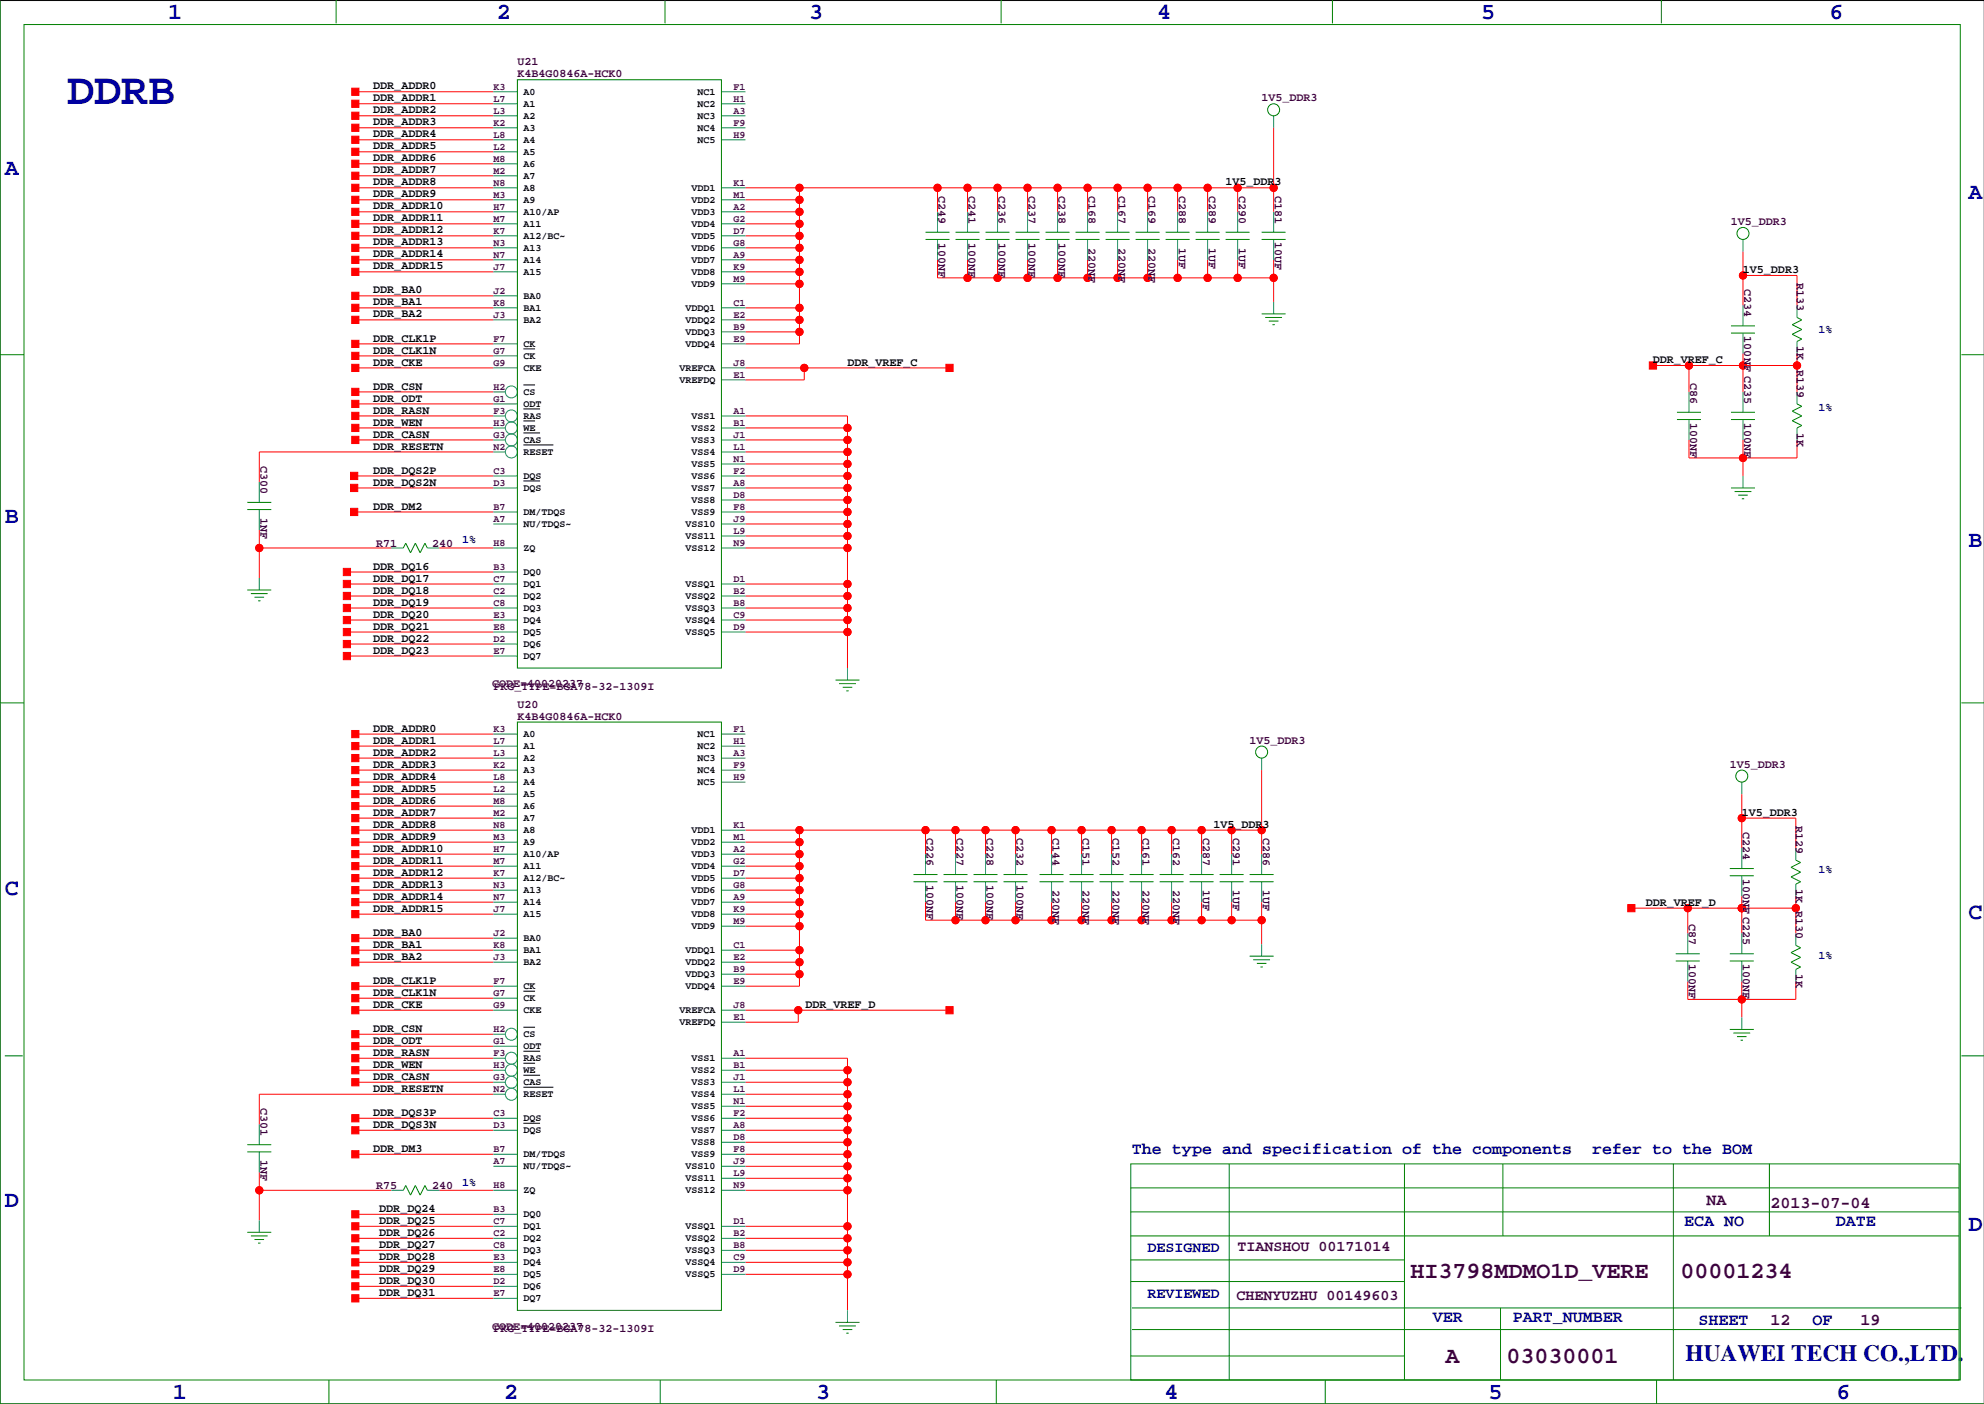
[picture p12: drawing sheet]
<svg xmlns="http://www.w3.org/2000/svg" width="420mm" height="297mm" viewBox="0 0 420 297" stroke-linecap="round" stroke-linejoin="round" font-family="sans-serif">
<defs><g id="words">
<text font-size="9.5" fill="#0000a0" x="14.2" y="22">DDRB</text>
<g font-size="4.9" fill="#0000a0">
<text x="35.6" y="3.9">1</text>
<text x="105.2" y="3.9">2</text>
<text x="171.2" y="3.9">3</text>
<text x="244.9" y="3.9">4</text>
<text x="313.4" y="3.9">5</text>
<text x="387.1" y="3.9">6</text>
<text x="1" y="36.9">A</text>
<text x="416.6" y="42">A</text>
<text x="1" y="110.6">B</text>
<text x="416.6" y="115.7">B</text>
<text x="1" y="189.3">C</text>
<text x="416.6" y="194.4">C</text>
<text x="1" y="255.4">D</text>
<text x="416.6" y="260.5">D</text>
<text x="356.6" y="288">HUAWEI TECH CO.,LTD.</text>
<text x="36.6" y="296">1</text>
<text x="106.7" y="296">2</text>
<text x="172.7" y="296">3</text>
<text x="246.4" y="296">4</text>
<text x="315" y="296">5</text>
<text x="388.6" y="296">6</text>
</g>
<g font-size="4.9" fill="#400040">
<text x="298.5" y="270.5">HI3798MDMO1D_VERE</text>
<text x="355.6" y="270.5">00001234</text>
<text x="305.9" y="288.3">A</text>
<text x="318.8" y="288.3">03030001</text>
</g>
<g font-size="3.5" fill="#0000a0">
<text x="239.5" y="244.2">The type and specification of the components</text>
<text x="336.9" y="244.2">refer to the BOM</text>
<text x="356.4" y="259.4">ECA NO</text>
<text x="388.5" y="259.4">DATE</text>
<text x="303.1" y="279.7">VER</text>
<text x="320.1" y="279.7">PART_NUMBER</text>
<text x="359.4" y="280.3">SHEET</text>
<text x="383.5" y="280.3">OF</text>
</g>
<g font-size="3.5" fill="#400040">
<text x="361.1" y="254.9">NA</text>
<text x="374.6" y="255.7">2013-07-04</text>
<text x="374.6" y="280.3">12</text>
<text x="393.7" y="280.3">19</text>
</g>
<g font-size="3.2" fill="#0000a0">
<text x="242.8" y="264.9">DESIGNED</text>
<text x="242.8" y="274.5">REVIEWED</text>
</g>
<g font-size="3.2" fill="#400040">
<text x="261.9" y="264.7">TIANSHOU 00171014</text>
<text x="261.6" y="275.1">CHENYUZHU 00149603</text>
</g>
<g font-size="2.5" fill="#400040">
<text x="109.5" y="16.4">K4B4G0846A-HCK0</text>
<text x="109.5" y="13.8">U21</text>
<text x="267" y="21.5">1V5_DDR3</text>
<text x="198.6" y="41.4" transform="rotate(90 198.6 41.4)">C249</text>
<text x="205" y="41.4" transform="rotate(90 205 41.4)">C241</text>
<text x="211.3" y="41.4" transform="rotate(90 211.3 41.4)">C236</text>
<text x="217.7" y="41.4" transform="rotate(90 217.7 41.4)">C237</text>
<text x="224" y="41.4" transform="rotate(90 224 41.4)">C238</text>
<text x="230.4" y="41.4" transform="rotate(90 230.4 41.4)">C168</text>
<text x="236.7" y="41.4" transform="rotate(90 236.7 41.4)">C167</text>
<text x="243.1" y="41.4" transform="rotate(90 243.1 41.4)">C169</text>
<text x="249.4" y="41.4" transform="rotate(90 249.4 41.4)">C288</text>
<text x="255.8" y="41.4" transform="rotate(90 255.8 41.4)">C289</text>
<text x="262.1" y="41.4" transform="rotate(90 262.1 41.4)">C290</text>
<text x="269.7" y="41.4" transform="rotate(90 269.7 41.4)">C181</text>
<text x="366.3" y="47.6">1V5_DDR3</text>
<text x="198.6" y="51.4" transform="rotate(90 198.6 51.4)">100NF</text>
<text x="205" y="51.4" transform="rotate(90 205 51.4)">100NF</text>
<text x="211.3" y="51.4" transform="rotate(90 211.3 51.4)">100NF</text>
<text x="217.7" y="51.4" transform="rotate(90 217.7 51.4)">100NF</text>
<text x="224" y="51.4" transform="rotate(90 224 51.4)">100NF</text>
<text x="230.4" y="52.4" transform="rotate(90 230.4 52.4)">220NF</text>
<text x="236.7" y="52.4" transform="rotate(90 236.7 52.4)">220NF</text>
<text x="243.1" y="52.4" transform="rotate(90 243.1 52.4)">220NF</text>
<text x="249.4" y="52.4" transform="rotate(90 249.4 52.4)">1UF</text>
<text x="255.8" y="52.4" transform="rotate(90 255.8 52.4)">1UF</text>
<text x="262.1" y="52.4" transform="rotate(90 262.1 52.4)">1UF</text>
<text x="269.7" y="51.2" transform="rotate(90 269.7 51.2)">10UF</text>
<text x="380.2" y="60" transform="rotate(90 380.2 60)">R133</text>
<text x="369" y="61.2" transform="rotate(90 369 61.2)">C234</text>
<text x="369" y="71.2" transform="rotate(90 369 71.2)">100NF C235</text>
<text x="380.2" y="73.3" transform="rotate(90 380.2 73.3)">1K</text>
<text x="357.6" y="81" transform="rotate(90 357.6 81)">C86</text>
<text x="380.2" y="78.3" transform="rotate(90 380.2 78.3)">R139</text>
<text x="357.6" y="89.5" transform="rotate(90 357.6 89.5)">100NF</text>
<text x="369" y="89.5" transform="rotate(90 369 89.5)">100NF</text>
<text x="380.2" y="91.6" transform="rotate(90 380.2 91.6)">1K</text>
<text x="55.1" y="98.6" transform="rotate(90 55.1 98.6)">C300</text>
<text x="55.1" y="109.6" transform="rotate(90 55.1 109.6)">1NF</text>
<text x="79.6" y="115.7">R71</text>
<text x="91.4" y="115.7">240</text>
<text x="104.1" y="145.4">CODE=40020237</text>
<text x="104.4" y="145.9">PKG_TYPE=BGA78-32-1309I</text>
<text x="109.5" y="149.7">U20</text>
<text x="109.5" y="152.3">K4B4G0846A-HCK0</text>
<text x="264.4" y="157.3">1V5_DDR3</text>
<text x="366" y="162.4">1V5_DDR3</text>
<text x="196.1" y="177.3" transform="rotate(90 196.1 177.3)">C226</text>
<text x="202.4" y="177.3" transform="rotate(90 202.4 177.3)">C227</text>
<text x="208.8" y="177.3" transform="rotate(90 208.8 177.3)">C228</text>
<text x="215.1" y="177.3" transform="rotate(90 215.1 177.3)">C232</text>
<text x="222.7" y="177.3" transform="rotate(90 222.7 177.3)">C144</text>
<text x="229.1" y="177.3" transform="rotate(90 229.1 177.3)">C151</text>
<text x="235.4" y="177.3" transform="rotate(90 235.4 177.3)">C152</text>
<text x="241.8" y="177.3" transform="rotate(90 241.8 177.3)">C161</text>
<text x="248.1" y="177.3" transform="rotate(90 248.1 177.3)">C162</text>
<text x="254.5" y="177.3" transform="rotate(90 254.5 177.3)">C287</text>
<text x="260.8" y="177.3" transform="rotate(90 260.8 177.3)">C291</text>
<text x="267.2" y="177.3" transform="rotate(90 267.2 177.3)">C286</text>
<text x="368.8" y="176.1" transform="rotate(90 368.8 176.1)">C224</text>
<text x="380" y="174.8" transform="rotate(90 380 174.8)">R129</text>
<text x="368.8" y="186" transform="rotate(90 368.8 186)">100NF C225</text>
<text x="196.1" y="187.3" transform="rotate(90 196.1 187.3)">100NF</text>
<text x="202.4" y="187.3" transform="rotate(90 202.4 187.3)">100NF</text>
<text x="208.8" y="187.3" transform="rotate(90 208.8 187.3)">100NF</text>
<text x="215.1" y="187.3" transform="rotate(90 215.1 187.3)">100NF</text>
<text x="222.7" y="188.3" transform="rotate(90 222.7 188.3)">220NF</text>
<text x="229.1" y="188.3" transform="rotate(90 229.1 188.3)">220NF</text>
<text x="235.4" y="188.3" transform="rotate(90 235.4 188.3)">220NF</text>
<text x="241.8" y="188.3" transform="rotate(90 241.8 188.3)">220NF</text>
<text x="248.1" y="188.3" transform="rotate(90 248.1 188.3)">220NF</text>
<text x="254.5" y="188.3" transform="rotate(90 254.5 188.3)">1UF</text>
<text x="260.8" y="188.3" transform="rotate(90 260.8 188.3)">1UF</text>
<text x="267.2" y="188.3" transform="rotate(90 267.2 188.3)">1UF</text>
<text x="380" y="188.1" transform="rotate(90 380 188.1)">1K</text>
<text x="357.4" y="195.6" transform="rotate(90 357.4 195.6)">C87</text>
<text x="380" y="192.8" transform="rotate(90 380 192.8)">R130</text>
<text x="357.4" y="204" transform="rotate(90 357.4 204)">100NF</text>
<text x="368.8" y="204" transform="rotate(90 368.8 204)">100NF</text>
<text x="380" y="206.1" transform="rotate(90 380 206.1)">1K</text>
<text x="55.1" y="234.5" transform="rotate(90 55.1 234.5)">C301</text>
<text x="55.1" y="245.5" transform="rotate(90 55.1 245.5)">1NF</text>
<text x="79.6" y="251.6">R75</text>
<text x="91.4" y="251.6">240</text>
<text x="104.1" y="281.3">CODE=40020237</text>
<text x="104.4" y="281.8">PKG_TYPE=BGA78-32-1309I</text>
</g>
<g font-size="2.5">
<text x="79" y="24">DDR_ADDR2</text>
<text x="79" y="21.5">DDR_ADDR1</text>
<text x="79" y="18.9">DDR_ADDR0</text>
<text x="79" y="29.1">DDR_ADDR4</text>
<text x="79" y="26.5">DDR_ADDR3</text>
<text x="79" y="34.2">DDR_ADDR6</text>
<text x="79" y="31.6">DDR_ADDR5</text>
<text x="79" y="41.8">DDR_ADDR9</text>
<text x="79" y="39.2">DDR_ADDR8</text>
<text x="79" y="36.7">DDR_ADDR7</text>
<text x="259.3" y="39.2">1V5_DDR3</text>
<text x="79" y="46.9">DDR_ADDR11</text>
<text x="79" y="44.3">DDR_ADDR10</text>
<text x="79" y="51.9">DDR_ADDR13</text>
<text x="79" y="49.4">DDR_ADDR12</text>
<text x="79" y="57">DDR_ADDR15</text>
<text x="79" y="54.5">DDR_ADDR14</text>
<text x="368.8" y="57.8">1V5_DDR3</text>
<text x="79" y="64.6">DDR_BA1</text>
<text x="79" y="62.1">DDR_BA0</text>
<text x="79" y="67.2">DDR_BA2</text>
<text x="79" y="74.8">DDR_CLK1N</text>
<text x="79" y="72.3">DDR_CLK1P</text>
<text x="79" y="77.3">DDR_CKE</text>
<text x="179.3" y="77.3">DDR_VREF_C</text>
<text x="349.8" y="76.8">DDR_VREF_C</text>
<text x="79" y="82.4">DDR_CSN</text>
<text x="79" y="87.5">DDR_RASN</text>
<text x="79" y="85">DDR_ODT</text>
<text x="79" y="95.1">DDR_RESETN</text>
<text x="79" y="92.6">DDR_CASN</text>
<text x="79" y="90">DDR_WEN</text>
<text x="79" y="100.2">DDR_DQS2P</text>
<text x="79" y="102.7">DDR_DQS2N</text>
<text x="79" y="107.8">DDR_DM2</text>
<text x="79" y="123.1">DDR_DQ17</text>
<text x="79" y="125.6">DDR_DQ18</text>
<text x="79" y="120.5">DDR_DQ16</text>
<text x="79" y="130.7">DDR_DQ20</text>
<text x="79" y="128.1">DDR_DQ19</text>
<text x="79" y="135.8">DDR_DQ22</text>
<text x="79" y="133.2">DDR_DQ21</text>
<text x="79" y="138.3">DDR_DQ23</text>
<text x="79" y="154.8">DDR_ADDR0</text>
<text x="79" y="159.9">DDR_ADDR2</text>
<text x="79" y="157.3">DDR_ADDR1</text>
<text x="79" y="167.5">DDR_ADDR5</text>
<text x="79" y="165">DDR_ADDR4</text>
<text x="79" y="162.4">DDR_ADDR3</text>
<text x="79" y="172.6">DDR_ADDR7</text>
<text x="79" y="170">DDR_ADDR6</text>
<text x="368.6" y="172.6">1V5_DDR3</text>
<text x="79" y="177.7">DDR_ADDR9</text>
<text x="79" y="175.1">DDR_ADDR8</text>
<text x="256.8" y="175.1">1V5_DDR3</text>
<text x="79" y="185.3">DDR_ADDR12</text>
<text x="79" y="182.7">DDR_ADDR11</text>
<text x="79" y="180.2">DDR_ADDR10</text>
<text x="79" y="190.4">DDR_ADDR14</text>
<text x="79" y="187.8">DDR_ADDR13</text>
<text x="348.2" y="191.6">DDR_VREF_D</text>
<text x="79" y="198">DDR_BA0</text>
<text x="79" y="192.9">DDR_ADDR15</text>
<text x="79" y="203.1">DDR_BA2</text>
<text x="79" y="200.5">DDR_BA1</text>
<text x="79" y="208.1">DDR_CLK1P</text>
<text x="79" y="210.7">DDR_CLK1N</text>
<text x="79" y="213.2">DDR_CKE</text>
<text x="170.4" y="213.2">DDR_VREF_D</text>
<text x="79" y="220.8">DDR_ODT</text>
<text x="79" y="218.3">DDR_CSN</text>
<text x="79" y="223.4">DDR_RASN</text>
<text x="79" y="225.9">DDR_WEN</text>
<text x="79" y="231">DDR_RESETN</text>
<text x="79" y="228.5">DDR_CASN</text>
<text x="79" y="236.1">DDR_DQS3P</text>
<text x="79" y="238.6">DDR_DQS3N</text>
<text x="79" y="243.7">DDR_DM3</text>
<text x="80.3" y="256.4">DDR_DQ24</text>
<text x="80.3" y="258.9">DDR_DQ25</text>
<text x="80.3" y="261.5">DDR_DQ26</text>
<text x="80.3" y="264">DDR_DQ27</text>
<text x="80.3" y="269.1">DDR_DQ29</text>
<text x="80.3" y="266.6">DDR_DQ28</text>
<text x="80.3" y="274.2">DDR_DQ31</text>
<text x="80.3" y="271.6">DDR_DQ30</text>
</g>
<g font-size="2.5" fill="#0000a0">
<text x="384.8" y="70.5">1%</text>
<text x="384.8" y="87">1%</text>
<text x="97.8" y="114.9">1%</text>
<text x="384.8" y="184.8">1%</text>
<text x="384.8" y="202.8">1%</text>
<text x="97.8" y="250.8">1%</text>
</g>
<g font-size="2.1" fill="#400040">
<text x="104.4" y="19">K3</text>
<text x="104.4" y="21.5">L7</text>
<text x="155.2" y="19">F1</text>
<text x="155.2" y="21.5">H1</text>
<text x="104.4" y="24.1">L3</text>
<text x="104.4" y="26.6">K2</text>
<text x="104.4" y="29.1">L8</text>
<text x="155.2" y="24.1">A3</text>
<text x="155.2" y="26.6">F9</text>
<text x="155.2" y="29.1">H9</text>
<text x="104.4" y="31.7">L2</text>
<text x="104.4" y="34.2">M8</text>
<text x="104.4" y="36.8">M2</text>
<text x="104.4" y="39.3">N8</text>
<text x="104.4" y="41.8">M3</text>
<text x="155.2" y="39.3">K1</text>
<text x="155.2" y="41.8">M1</text>
<text x="104.4" y="44.4">H7</text>
<text x="104.4" y="46.9">M7</text>
<text x="155.2" y="44.4">A2</text>
<text x="155.2" y="46.9">G2</text>
<text x="104.4" y="49.5">K7</text>
<text x="104.4" y="52">N3</text>
<text x="155.2" y="49.5">D7</text>
<text x="155.2" y="52">G8</text>
<text x="104.4" y="54.5">N7</text>
<text x="104.4" y="57.1">J7</text>
<text x="155.2" y="54.5">A9</text>
<text x="155.2" y="57.1">K9</text>
<text x="155.2" y="59.6">M9</text>
<text x="104.4" y="62.2">J2</text>
<text x="104.4" y="64.7">K8</text>
<text x="155.2" y="64.7">C1</text>
<text x="104.4" y="67.2">J3</text>
<text x="155.2" y="67.2">E2</text>
<text x="155.2" y="69.8">B9</text>
<text x="104.4" y="72.3">F7</text>
<text x="104.4" y="77.4">G9</text>
<text x="104.4" y="74.9">G7</text>
<text x="155.2" y="72.3">E9</text>
<text x="155.2" y="77.4">J8</text>
<text x="104.4" y="82.5">H2</text>
<text x="155.2" y="79.9">E1</text>
<text x="104.4" y="87.6">F3</text>
<text x="104.4" y="85">G1</text>
<text x="155.2" y="87.6">A1</text>
<text x="104.4" y="92.6">G3</text>
<text x="104.4" y="95.2">N2</text>
<text x="104.4" y="90.1">H3</text>
<text x="155.2" y="90.1">B1</text>
<text x="155.2" y="92.6">J1</text>
<text x="155.2" y="95.2">L1</text>
<text x="104.4" y="100.3">C3</text>
<text x="155.2" y="97.7">N1</text>
<text x="155.2" y="100.3">F2</text>
<text x="104.4" y="107.9">B7</text>
<text x="104.4" y="102.8">D3</text>
<text x="155.2" y="102.8">A8</text>
<text x="155.2" y="105.3">D8</text>
<text x="155.2" y="107.9">F8</text>
<text x="104.4" y="110.4">A7</text>
<text x="155.2" y="110.4">J9</text>
<text x="155.2" y="113">L9</text>
<text x="104.4" y="115.5">H8</text>
<text x="155.2" y="115.5">N9</text>
<text x="104.4" y="120.6">B3</text>
<text x="104.4" y="123.1">C7</text>
<text x="104.4" y="125.7">C2</text>
<text x="155.2" y="123.1">D1</text>
<text x="155.2" y="125.7">B2</text>
<text x="104.4" y="128.2">C8</text>
<text x="104.4" y="130.7">E3</text>
<text x="155.2" y="128.2">B8</text>
<text x="155.2" y="130.7">C9</text>
<text x="104.4" y="133.3">E8</text>
<text x="104.4" y="135.8">D2</text>
<text x="155.2" y="133.3">D9</text>
<text x="104.4" y="138.4">E7</text>
<text x="104.4" y="154.9">K3</text>
<text x="155.2" y="154.9">F1</text>
<text x="104.4" y="157.4">L7</text>
<text x="104.4" y="160">L3</text>
<text x="155.2" y="157.4">H1</text>
<text x="155.2" y="160">A3</text>
<text x="104.4" y="162.5">K2</text>
<text x="104.4" y="165">L8</text>
<text x="104.4" y="167.6">L2</text>
<text x="155.2" y="162.5">F9</text>
<text x="155.2" y="165">H9</text>
<text x="104.4" y="170.1">M8</text>
<text x="104.4" y="172.7">M2</text>
<text x="104.4" y="175.2">N8</text>
<text x="104.4" y="177.7">M3</text>
<text x="155.2" y="175.2">K1</text>
<text x="155.2" y="177.7">M1</text>
<text x="104.4" y="180.3">H7</text>
<text x="104.4" y="182.8">M7</text>
<text x="104.4" y="185.4">K7</text>
<text x="155.2" y="180.3">A2</text>
<text x="155.2" y="182.8">G2</text>
<text x="155.2" y="185.4">D7</text>
<text x="104.4" y="187.9">N3</text>
<text x="104.4" y="190.4">N7</text>
<text x="155.2" y="187.9">G8</text>
<text x="155.2" y="190.4">A9</text>
<text x="104.4" y="193">J7</text>
<text x="155.2" y="193">K9</text>
<text x="155.2" y="195.5">M9</text>
<text x="104.4" y="198.1">J2</text>
<text x="104.4" y="200.6">K8</text>
<text x="104.4" y="203.1">J3</text>
<text x="155.2" y="200.6">C1</text>
<text x="155.2" y="203.1">E2</text>
<text x="104.4" y="208.2">F7</text>
<text x="155.2" y="205.7">B9</text>
<text x="155.2" y="208.2">E9</text>
<text x="104.4" y="213.3">G9</text>
<text x="104.4" y="210.8">G7</text>
<text x="155.2" y="213.3">J8</text>
<text x="155.2" y="215.8">E1</text>
<text x="104.4" y="218.4">H2</text>
<text x="104.4" y="220.9">G1</text>
<text x="104.4" y="223.5">F3</text>
<text x="104.4" y="226">H3</text>
<text x="155.2" y="223.5">A1</text>
<text x="155.2" y="226">B1</text>
<text x="104.4" y="228.5">G3</text>
<text x="104.4" y="231.1">N2</text>
<text x="155.2" y="228.5">J1</text>
<text x="155.2" y="231.1">L1</text>
<text x="155.2" y="233.6">N1</text>
<text x="104.4" y="236.2">C3</text>
<text x="104.4" y="238.7">D3</text>
<text x="155.2" y="236.2">F2</text>
<text x="155.2" y="238.7">A8</text>
<text x="104.4" y="243.8">B7</text>
<text x="155.2" y="241.2">D8</text>
<text x="155.2" y="243.8">F8</text>
<text x="104.4" y="246.3">A7</text>
<text x="104.4" y="251.4">H8</text>
<text x="155.2" y="246.3">J9</text>
<text x="155.2" y="248.9">L9</text>
<text x="155.2" y="251.4">N9</text>
<text x="104.4" y="256.5">B3</text>
<text x="104.4" y="259">C7</text>
<text x="104.4" y="261.6">C2</text>
<text x="155.2" y="259">D1</text>
<text x="155.2" y="261.6">B2</text>
<text x="104.4" y="264.1">C8</text>
<text x="104.4" y="266.6">E3</text>
<text x="104.4" y="269.2">E8</text>
<text x="155.2" y="264.1">B8</text>
<text x="155.2" y="266.6">C9</text>
<text x="155.2" y="269.2">D9</text>
<text x="104.4" y="271.7">D2</text>
<text x="104.4" y="274.3">E7</text>
</g>
<g font-size="2.1">
<text x="110.7" y="20">A0</text>
<text x="110.7" y="22.6">A1</text>
<text x="147.6" y="20">NC1</text>
<text x="147.6" y="22.6">NC2</text>
<text x="110.7" y="25.1">A2</text>
<text x="110.7" y="27.6">A3</text>
<text x="147.6" y="25.1">NC3</text>
<text x="147.6" y="27.6">NC4</text>
<text x="110.7" y="30.2">A4</text>
<text x="110.7" y="32.7">A5</text>
<text x="110.7" y="35.3">A6</text>
<text x="147.6" y="30.2">NC5</text>
<text x="110.7" y="37.8">A7</text>
<text x="110.7" y="40.3">A8</text>
<text x="146.3" y="40.3">VDD1</text>
<text x="110.7" y="45.4">A10/AP</text>
<text x="110.7" y="48">A11</text>
<text x="110.7" y="42.9">A9</text>
<text x="146.3" y="42.9">VDD2</text>
<text x="146.3" y="45.4">VDD3</text>
<text x="146.3" y="48">VDD4</text>
<text x="110.7" y="50.5">A12/BC~</text>
<text x="110.7" y="53">A13</text>
<text x="146.3" y="50.5">VDD5</text>
<text x="146.3" y="53">VDD6</text>
<text x="110.7" y="55.6">A14</text>
<text x="110.7" y="58.1">A15</text>
<text x="146.3" y="55.6">VDD7</text>
<text x="146.3" y="58.1">VDD8</text>
<text x="110.7" y="63.2">BA0</text>
<text x="110.7" y="65.7">BA1</text>
<text x="145" y="65.7">VDDQ1</text>
<text x="146.3" y="60.7">VDD9</text>
<text x="110.7" y="68.3">BA2</text>
<text x="145" y="68.3">VDDQ2</text>
<text x="145" y="70.8">VDDQ3</text>
<text x="110.7" y="73.4">CK</text>
<text x="110.7" y="75.9">CK</text>
<text x="145" y="73.4">VDDQ4</text>
<text x="110.7" y="83.5">CS</text>
<text x="110.7" y="78.4">CKE</text>
<text x="143.8" y="78.4">VREFCA</text>
<text x="143.8" y="81">VREFDQ</text>
<text x="110.7" y="88.6">RAS</text>
<text x="110.7" y="86.1">ODT</text>
<text x="146.3" y="88.6">VSS1</text>
<text x="110.7" y="93.7">CAS</text>
<text x="110.7" y="91.1">WE</text>
<text x="146.3" y="91.1">VSS2</text>
<text x="146.3" y="93.7">VSS3</text>
<text x="110.7" y="96.2">RESET</text>
<text x="110.7" y="101.3">DQS</text>
<text x="146.3" y="96.2">VSS4</text>
<text x="146.3" y="98.8">VSS5</text>
<text x="146.3" y="101.3">VSS6</text>
<text x="110.7" y="103.8">DQS</text>
<text x="146.3" y="103.8">VSS7</text>
<text x="146.3" y="106.4">VSS8</text>
<text x="110.7" y="108.9">DM/TDQS</text>
<text x="110.7" y="111.5">NU/TDQS~</text>
<text x="145" y="111.5">VSS10</text>
<text x="145" y="114">VSS11</text>
<text x="146.3" y="108.9">VSS9</text>
<text x="110.7" y="116.5">ZQ</text>
<text x="145" y="116.5">VSS12</text>
<text x="110.7" y="121.6">DQ0</text>
<text x="110.7" y="124.2">DQ1</text>
<text x="145" y="124.2">VSSQ1</text>
<text x="110.7" y="126.7">DQ2</text>
<text x="110.7" y="129.2">DQ3</text>
<text x="110.7" y="131.8">DQ4</text>
<text x="145" y="126.7">VSSQ2</text>
<text x="145" y="129.2">VSSQ3</text>
<text x="145" y="131.8">VSSQ4</text>
<text x="110.7" y="134.3">DQ5</text>
<text x="110.7" y="136.9">DQ6</text>
<text x="145" y="134.3">VSSQ5</text>
<text x="110.7" y="139.4">DQ7</text>
<text x="110.7" y="155.9">A0</text>
<text x="147.6" y="155.9">NC1</text>
<text x="110.7" y="158.4">A1</text>
<text x="110.7" y="161">A2</text>
<text x="147.6" y="158.4">NC2</text>
<text x="147.6" y="161">NC3</text>
<text x="110.7" y="163.5">A3</text>
<text x="110.7" y="166.1">A4</text>
<text x="147.6" y="163.5">NC4</text>
<text x="147.6" y="166.1">NC5</text>
<text x="110.7" y="168.6">A5</text>
<text x="110.7" y="171.1">A6</text>
<text x="110.7" y="173.7">A7</text>
<text x="110.7" y="176.2">A8</text>
<text x="110.7" y="178.8">A9</text>
<text x="146.3" y="176.2">VDD1</text>
<text x="146.3" y="178.8">VDD2</text>
<text x="110.7" y="181.3">A10/AP</text>
<text x="110.7" y="183.8">A11</text>
<text x="146.3" y="181.3">VDD3</text>
<text x="146.3" y="183.8">VDD4</text>
<text x="110.7" y="186.4">A12/BC~</text>
<text x="110.7" y="188.9">A13</text>
<text x="110.7" y="191.5">A14</text>
<text x="146.3" y="186.4">VDD5</text>
<text x="146.3" y="188.9">VDD6</text>
<text x="146.3" y="191.5">VDD7</text>
<text x="110.7" y="194">A15</text>
<text x="146.3" y="194">VDD8</text>
<text x="146.3" y="196.5">VDD9</text>
<text x="110.7" y="199.1">BA0</text>
<text x="110.7" y="201.6">BA1</text>
<text x="145" y="201.6">VDDQ1</text>
<text x="110.7" y="204.2">BA2</text>
<text x="110.7" y="209.2">CK</text>
<text x="145" y="204.2">VDDQ2</text>
<text x="145" y="206.7">VDDQ3</text>
<text x="145" y="209.2">VDDQ4</text>
<text x="110.7" y="214.3">CKE</text>
<text x="110.7" y="211.8">CK</text>
<text x="143.8" y="214.3">VREFCA</text>
<text x="110.7" y="219.4">CS</text>
<text x="110.7" y="221.9">ODT</text>
<text x="143.8" y="216.9">VREFDQ</text>
<text x="110.7" y="224.5">RAS</text>
<text x="110.7" y="227">WE</text>
<text x="146.3" y="224.5">VSS1</text>
<text x="146.3" y="227">VSS2</text>
<text x="110.7" y="229.6">CAS</text>
<text x="110.7" y="232.1">RESET</text>
<text x="146.3" y="229.6">VSS3</text>
<text x="146.3" y="232.1">VSS4</text>
<text x="110.7" y="237.2">DQS</text>
<text x="110.7" y="239.7">DQS</text>
<text x="146.3" y="234.6">VSS5</text>
<text x="146.3" y="237.2">VSS6</text>
<text x="146.3" y="239.7">VSS7</text>
<text x="110.7" y="244.8">DM/TDQS</text>
<text x="146.3" y="242.3">VSS8</text>
<text x="146.3" y="244.8">VSS9</text>
<text x="110.7" y="247.3">NU/TDQS~</text>
<text x="145" y="247.3">VSS10</text>
<text x="145" y="249.9">VSS11</text>
<text x="110.7" y="257.5">DQ0</text>
<text x="110.7" y="252.4">ZQ</text>
<text x="145" y="252.4">VSS12</text>
<text x="110.7" y="260">DQ1</text>
<text x="110.7" y="262.6">DQ2</text>
<text x="145" y="260">VSSQ1</text>
<text x="145" y="262.6">VSSQ2</text>
<text x="110.7" y="265.1">DQ3</text>
<text x="110.7" y="267.7">DQ4</text>
<text x="145" y="265.1">VSSQ3</text>
<text x="145" y="267.7">VSSQ4</text>
<text x="110.7" y="270.2">DQ5</text>
<text x="110.7" y="272.7">DQ6</text>
<text x="110.7" y="275.3">DQ7</text>
<text x="145" y="270.2">VSSQ5</text>
</g>
</g></defs>
<g fill="none" stroke="#000" stroke-width=".21">
<path d="M419.9 .1h-419.9v296.9h419.9M110.7 73.8h2.5M110.7 91.6h3.6M110.7 81.4h2.5M110.7 86.5h3.6M110.7 94.1h6.4M110.7 89.1h2.5M110.7 101.8h3.6M110.7 217.3h2.5M110.7 209.7h2.5M110.7 227.5h3.6M110.7 222.4h3.6"/>
<path d="M110.7 230h6.4M110.7 224.9h2.5M110.7 237.6h3.6"/>
</g>
<g fill="none" stroke="#f00" stroke-width=".21">
<path d="M75.2 19.4h29.2M75.2 22h29.2M75.2 24.5h29.2M75.2 27h29.2M75.2 29.6h29.2M75.2 32.1h29.2M75.2 34.7h29.2M75.2 37.2h29.2M75.2 39.7h29.2M157.7 39.7h111.8M169.2 39.7v33.1h-11.5M198.4 39.7v5.1"/>
<path d="M204.7 39.7v5.1M211.1 39.7v5.1M217.4 39.7v5.1M223.8 39.7v5.1M230.1 39.7v5.1M236.5 39.7v5.1M242.8 39.7v5.1M249.2 39.7v5.1M255.5 39.7v5.1M261.9 39.7v5.1M269.5 27v17.8M75.2 42.3h29.2"/>
<path d="M75.2 44.8h29.2M75.2 47.4h29.2M75.2 49.9h29.2M75.2 52.4h29.2M75.2 55h29.2M75.2 57.5h29.2M157.7 42.3h11.5M157.7 44.8h11.5M157.7 47.4h11.5M157.7 49.9h11.5M157.7 52.4h11.5M157.7 55h11.5"/>
<path d="M157.7 57.5h11.5M198.4 55v3.8h71.1M204.7 55v3.8M211.1 55v3.8M217.4 55v3.8M223.8 55v3.8M230.1 55v3.8M236.5 55v3.8M242.8 55v3.8M249.2 55v3.8M255.5 55v3.8M261.9 55v3.8"/>
<path d="M269.5 55v8.9M368.8 58.3h11.4v6.3M368.8 53.2v11.4M75.2 62.6h29.2M75.2 65.1h29.2M75.2 67.7h29.2M75.2 77.8h29.2M75.2 72.8h29.2M75.2 75.3h29.2M157.7 65.1h11.5M157.7 67.7h11.5M157.7 77.8h43.2"/>
<path d="M157.7 60.1h11.5M157.7 70.2h11.5M170.2 77.8v2.6h-12.5M349.8 77.3h30.4M357.4 77.3v5.6M368.8 74.8v8.1M380.2 74.8v8.1M75.2 93.1h29.2M75.2 90.5h29.2M75.2 88h29.2M75.2 82.9h29.2M75.2 85.5h29.2"/>
<path d="M104.4 95.6h-49.5v6.4M157.7 88h21.6v53.3M157.7 98.2h21.6M157.7 95.6h21.6M157.7 93.1h21.6M157.7 90.5h21.6M357.4 93.1v3.8h22.8v-3.8M368.8 93.1v7.6M54.9 115.9h27.9M54.9 112.1v10.2M74.9 108.3h29.5M74.9 103.2h29.5"/>
<path d="M74.9 100.7h29.5M93 115.9h11.4M157.7 115.9h21.6M157.7 113.4h21.6M157.7 110.9h21.6M157.7 108.3h21.6M157.7 105.8h21.6M157.7 103.2h21.6M157.7 100.7h21.6M73.4 128.6h31M73.4 131.2h31M73.4 133.7h31"/>
<path d="M73.4 126.1h31M73.4 123.6h31M73.4 121h31M73.4 136.3h31M73.4 138.8h31M157.7 128.6h21.6M157.7 131.2h21.6M157.7 133.7h21.6M157.7 126.1h21.6M157.7 123.6h21.6M75.2 157.8h29.2M75.2 155.3h29.2"/>
<path d="M75.2 173.1h29.2M75.2 162.9h29.2M75.2 165.5h29.2M75.2 160.4h29.2M75.2 168h29.2M75.2 170.5h29.2M75.2 175.6h29.2M75.2 178.2h29.2M157.7 175.6h109.3M157.7 178.2h11.5M169.2 175.6v33h-11.5M195.8 175.6v5.1"/>
<path d="M202.2 175.6v5.1M208.5 175.6v5.1M214.9 175.6v5.1M222.5 175.6v5.1M228.9 175.6v5.1M235.2 175.6v5.1M241.6 175.6v5.1M247.9 175.6v5.1M254.3 175.6v5.1M260.6 175.6v5.1M267 162.9v17.8M368.6 173.1h11.4v6.3"/>
<path d="M368.6 168v11.4M75.2 180.7h29.2M75.2 183.2h29.2M75.2 185.8h29.2M75.2 188.3h29.2M75.2 190.9h29.2M75.2 193.4h29.2M75.2 198.5h29.2M157.7 180.7h11.5M157.7 183.2h11.5M157.7 185.8h11.5M157.7 188.3h11.5"/>
<path d="M157.7 190.9h11.5M157.7 193.4h11.5M157.7 195.9h11.5M195.8 190.9v3.8h71.2M202.2 190.9v3.8M208.5 190.9v3.8M214.9 190.9v3.8M222.5 190.9v3.8M228.9 190.9v3.8M235.2 190.9v3.8M241.6 190.9v3.8M247.9 190.9v3.8"/>
<path d="M254.3 190.9v3.8M260.6 190.9v3.8M267 190.9v8.9M345.2 192.1h34.8M357.1 192.1v5.4M368.6 192.1h.1M368.6 189.6v7.9M380 189.6v7.9M75.2 201h29.2M75.2 203.6h29.2M75.2 213.7h29.2M75.2 218.8h29.2"/>
<path d="M75.2 208.6h29.2M75.2 211.2h29.2M157.7 201h11.5M157.7 203.6h11.5M157.7 213.7h43.2M157.7 206.1h11.5M168.9 213.7v2.6h-11.2M357.1 207.6v3.8h22.9v-3.8M368.6 207.6v7.7M75.2 239.1h29.2M75.2 236.6h29.2M75.2 229h29.2"/>
<path d="M75.2 226.4h29.2M75.2 223.9h29.2M75.2 221.3h29.2M104.4 231.5h-49.5v6.4M157.7 223.9h21.6v53.3M157.7 239.1h21.6M157.7 236.6h21.6M157.7 234h21.6M157.7 231.5h21.6M157.7 229h21.6M157.7 226.4h21.6M54.9 251.8h27.9"/>
<path d="M54.9 248v10.2M75.2 259.4h29.2M75.2 244.2h29.2M75.2 256.9h29.2M93 251.8h11.4M157.7 259.4h21.6M157.7 251.8h21.6M157.7 249.3h21.6M157.7 246.7h21.6M157.7 244.2h21.6M157.7 241.7h21.6M75.2 264.5h29.2"/>
<path d="M75.2 267.1h29.2M75.2 269.6h29.2M75.2 262h29.2M75.2 272.1h29.2M75.2 274.7h29.2M157.7 264.5h21.6M157.7 267.1h21.6M157.7 269.6h21.6M157.7 262h21.6"/>
<circle cx="169.2" cy="39.7" r=".76"/>
<circle cx="198.4" cy="39.7" r=".76"/>
<circle cx="204.7" cy="39.7" r=".76"/>
<circle cx="211.1" cy="39.7" r=".76"/>
<circle cx="217.4" cy="39.7" r=".76"/>
<circle cx="223.8" cy="39.7" r=".76"/>
<circle cx="230.1" cy="39.7" r=".76"/>
<circle cx="236.5" cy="39.7" r=".76"/>
<circle cx="242.8" cy="39.7" r=".76"/>
<circle cx="249.2" cy="39.7" r=".76"/>
<circle cx="255.5" cy="39.7" r=".76"/>
<circle cx="261.9" cy="39.7" r=".76"/>
<circle cx="269.5" cy="39.7" r=".76"/>
<circle cx="169.2" cy="47.4" r=".76"/>
<circle cx="169.2" cy="52.4" r=".76"/>
<circle cx="169.2" cy="42.3" r=".76"/>
<circle cx="169.2" cy="55" r=".76"/>
<circle cx="169.2" cy="44.8" r=".76"/>
<circle cx="169.2" cy="57.5" r=".76"/>
<circle cx="169.2" cy="49.9" r=".76"/>
<circle cx="204.7" cy="58.8" r=".76"/>
<circle cx="211.1" cy="58.8" r=".76"/>
<circle cx="217.4" cy="58.8" r=".76"/>
<circle cx="223.8" cy="58.8" r=".76"/>
<circle cx="230.1" cy="58.8" r=".76"/>
<circle cx="236.5" cy="58.8" r=".76"/>
<circle cx="242.8" cy="58.8" r=".76"/>
<circle cx="249.2" cy="58.8" r=".76"/>
<circle cx="255.5" cy="58.8" r=".76"/>
<circle cx="261.9" cy="58.8" r=".76"/>
<circle cx="269.5" cy="58.8" r=".76"/>
<circle cx="368.8" cy="58.3" r=".76"/>
<circle cx="169.2" cy="60.1" r=".76"/>
<circle cx="169.2" cy="65.1" r=".76"/>
<circle cx="169.2" cy="67.7" r=".76"/>
<circle cx="169.2" cy="70.2" r=".76"/>
<circle cx="170.2" cy="77.8" r=".76"/>
<circle cx="357.4" cy="77.3" r=".76"/>
<circle cx="368.8" cy="77.3" r=".76"/>
<circle cx="380.2" cy="77.3" r=".76"/>
<circle cx="179.3" cy="98.2" r=".76"/>
<circle cx="179.3" cy="93.1" r=".76"/>
<circle cx="179.3" cy="90.5" r=".76"/>
<circle cx="179.3" cy="95.6" r=".76"/>
<circle cx="368.8" cy="96.9" r=".76"/>
<circle cx="54.9" cy="115.9" r=".76"/>
<circle cx="179.3" cy="110.9" r=".76"/>
<circle cx="179.3" cy="105.8" r=".76"/>
<circle cx="179.3" cy="115.9" r=".76"/>
<circle cx="179.3" cy="103.2" r=".76"/>
<circle cx="179.3" cy="108.3" r=".76"/>
<circle cx="179.3" cy="100.7" r=".76"/>
<circle cx="179.3" cy="113.4" r=".76"/>
<circle cx="179.3" cy="123.6" r=".76"/>
<circle cx="179.3" cy="131.2" r=".76"/>
<circle cx="179.3" cy="126.1" r=".76"/>
<circle cx="179.3" cy="133.7" r=".76"/>
<circle cx="179.3" cy="128.6" r=".76"/>
<circle cx="169.2" cy="175.6" r=".76"/>
<circle cx="169.2" cy="178.2" r=".76"/>
<circle cx="195.8" cy="175.6" r=".76"/>
<circle cx="202.2" cy="175.6" r=".76"/>
<circle cx="208.5" cy="175.6" r=".76"/>
<circle cx="214.9" cy="175.6" r=".76"/>
<circle cx="222.5" cy="175.6" r=".76"/>
<circle cx="228.9" cy="175.6" r=".76"/>
<circle cx="235.2" cy="175.6" r=".76"/>
<circle cx="241.6" cy="175.6" r=".76"/>
<circle cx="247.9" cy="175.6" r=".76"/>
<circle cx="254.3" cy="175.6" r=".76"/>
<circle cx="260.6" cy="175.6" r=".76"/>
<circle cx="267" cy="175.6" r=".76"/>
<circle cx="368.6" cy="173.1" r=".76"/>
<circle cx="169.2" cy="188.3" r=".76"/>
<circle cx="169.2" cy="180.7" r=".76"/>
<circle cx="169.2" cy="193.4" r=".76"/>
<circle cx="169.2" cy="190.9" r=".76"/>
<circle cx="169.2" cy="183.2" r=".76"/>
<circle cx="169.2" cy="195.9" r=".76"/>
<circle cx="169.2" cy="185.8" r=".76"/>
<circle cx="202.2" cy="194.7" r=".76"/>
<circle cx="208.5" cy="194.7" r=".76"/>
<circle cx="214.9" cy="194.7" r=".76"/>
<circle cx="222.5" cy="194.7" r=".76"/>
<circle cx="228.9" cy="194.7" r=".76"/>
<circle cx="235.2" cy="194.7" r=".76"/>
<circle cx="241.6" cy="194.7" r=".76"/>
<circle cx="247.9" cy="194.7" r=".76"/>
<circle cx="254.3" cy="194.7" r=".76"/>
<circle cx="260.6" cy="194.7" r=".76"/>
<circle cx="267" cy="194.7" r=".76"/>
<circle cx="357.1" cy="192.1" r=".76"/>
<circle cx="368.6" cy="192.1" r=".76"/>
<circle cx="380" cy="192.1" r=".76"/>
<circle cx="168.9" cy="213.7" r=".76"/>
<circle cx="169.2" cy="206.1" r=".76"/>
<circle cx="169.2" cy="201" r=".76"/>
<circle cx="169.2" cy="203.6" r=".76"/>
<circle cx="368.6" cy="211.4" r=".76"/>
<circle cx="179.3" cy="236.6" r=".76"/>
<circle cx="179.3" cy="239.1" r=".76"/>
<circle cx="179.3" cy="234" r=".76"/>
<circle cx="179.3" cy="226.4" r=".76"/>
<circle cx="179.3" cy="231.5" r=".76"/>
<circle cx="179.3" cy="229" r=".76"/>
<circle cx="54.9" cy="251.8" r=".76"/>
<circle cx="179.3" cy="246.7" r=".76"/>
<circle cx="179.3" cy="249.3" r=".76"/>
<circle cx="179.3" cy="251.8" r=".76"/>
<circle cx="179.3" cy="259.4" r=".76"/>
<circle cx="179.3" cy="244.2" r=".76"/>
<circle cx="179.3" cy="241.7" r=".76"/>
<circle cx="179.3" cy="267.1" r=".76"/>
<circle cx="179.3" cy="269.6" r=".76"/>
<circle cx="179.3" cy="262" r=".76"/>
<circle cx="179.3" cy="264.5" r=".76"/>
</g>
<g fill="#f00" stroke="#f00" stroke-width=".21">
<path d="M344.4 191.4h1.5v1.5h-1.5z" fill-rule="evenodd"/>
<path d="M349 76.6h1.5v1.5h-1.5z" fill-rule="evenodd"/>
<path d="M74.4 157.1h1.5v1.5h-1.5z" fill-rule="evenodd"/>
<path d="M74.4 162.2h1.5v1.5h-1.5z" fill-rule="evenodd"/>
<path d="M74.4 164.7h1.5v1.5h-1.5z" fill-rule="evenodd"/>
<path d="M74.4 159.6h1.5v1.5h-1.5z" fill-rule="evenodd"/>
<path d="M74.4 167.2h1.5v1.6h-1.5z" fill-rule="evenodd"/>
<path d="M74.4 169.8h1.5v1.5h-1.5z" fill-rule="evenodd"/>
<path d="M74.4 172.3h1.5v1.5h-1.5z" fill-rule="evenodd"/>
<path d="M74.4 174.9h1.5v1.5h-1.5z" fill-rule="evenodd"/>
<path d="M74.4 177.4h1.5v1.5h-1.5z" fill-rule="evenodd"/>
<path d="M74.4 179.9h1.5v1.6h-1.5z" fill-rule="evenodd"/>
<path d="M74.4 182.5h1.5v1.5h-1.5z" fill-rule="evenodd"/>
<path d="M74.4 185h1.5v1.5h-1.5z" fill-rule="evenodd"/>
<path d="M74.4 187.6h1.5v1.5h-1.5z" fill-rule="evenodd"/>
<path d="M74.4 190.1h1.5v1.5h-1.5z" fill-rule="evenodd"/>
<path d="M74.4 192.6h1.5v1.6h-1.5z" fill-rule="evenodd"/>
<path d="M74.4 197.7h1.5v1.5h-1.5z" fill-rule="evenodd"/>
<path d="M74.4 200.3h1.5v1.5h-1.5z" fill-rule="evenodd"/>
<path d="M74.4 202.8h1.5v1.5h-1.5z" fill-rule="evenodd"/>
<path d="M74.4 213h1.5v1.5h-1.5z" fill-rule="evenodd"/>
<path d="M74.4 218h1.5v1.6h-1.5z" fill-rule="evenodd"/>
<path d="M74.4 220.6h1.5v1.5h-1.5z" fill-rule="evenodd"/>
<path d="M74.4 225.7h1.5v1.5h-1.5z" fill-rule="evenodd"/>
<path d="M74.4 154.5h1.5v1.6h-1.5z" fill-rule="evenodd"/>
<path d="M74.4 223.1h1.5v1.5h-1.5z" fill-rule="evenodd"/>
<path d="M200.2 213h1.5v1.5h-1.5z" fill-rule="evenodd"/>
<path d="M72.6 120.3h1.6v1.5h-1.6z" fill-rule="evenodd"/>
<path d="M72.6 125.3h1.6v1.6h-1.6z" fill-rule="evenodd"/>
<path d="M72.6 127.9h1.6v1.5h-1.6z" fill-rule="evenodd"/>
<path d="M74.4 18.7h1.5v1.5h-1.5z" fill-rule="evenodd"/>
<path d="M74.4 21.2h1.5v1.5h-1.5z" fill-rule="evenodd"/>
<path d="M74.4 23.7h1.5v1.6h-1.5z" fill-rule="evenodd"/>
<path d="M74.4 26.3h1.5v1.5h-1.5z" fill-rule="evenodd"/>
<path d="M74.4 28.8h1.5v1.5h-1.5z" fill-rule="evenodd"/>
<path d="M74.4 31.4h1.5v1.5h-1.5z" fill-rule="evenodd"/>
<path d="M74.4 33.9h1.5v1.5h-1.5z" fill-rule="evenodd"/>
<path d="M74.4 36.4h1.5v1.6h-1.5z" fill-rule="evenodd"/>
<path d="M74.4 39h1.5v1.5h-1.5z" fill-rule="evenodd"/>
<path d="M74.4 41.5h1.5v1.5h-1.5z" fill-rule="evenodd"/>
<path d="M74.4 44.1h1.5v1.5h-1.5z" fill-rule="evenodd"/>
<path d="M74.4 46.6h1.5v1.5h-1.5z" fill-rule="evenodd"/>
<path d="M74.4 49.1h1.5v1.6h-1.5z" fill-rule="evenodd"/>
<path d="M74.4 51.7h1.5v1.5h-1.5z" fill-rule="evenodd"/>
<path d="M74.4 54.2h1.5v1.5h-1.5z" fill-rule="evenodd"/>
<path d="M74.4 56.8h1.5v1.5h-1.5z" fill-rule="evenodd"/>
<path d="M74.4 61.8h1.5v1.6h-1.5z" fill-rule="evenodd"/>
<path d="M74.4 64.4h1.5v1.5h-1.5z" fill-rule="evenodd"/>
<path d="M74.4 66.9h1.5v1.5h-1.5z" fill-rule="evenodd"/>
<path d="M74.4 82.2h1.5v1.5h-1.5z" fill-rule="evenodd"/>
<path d="M74.4 84.7h1.5v1.5h-1.5z" fill-rule="evenodd"/>
<path d="M74.4 87.2h1.5v1.6h-1.5z" fill-rule="evenodd"/>
<path d="M74.4 89.8h1.5v1.5h-1.5z" fill-rule="evenodd"/>
<path d="M74.4 92.3h1.5v1.5h-1.5z" fill-rule="evenodd"/>
<path d="M74.2 107.6h1.5v1.5h-1.5z" fill-rule="evenodd"/>
<path d="M74.2 102.5h1.5v1.5h-1.5z" fill-rule="evenodd"/>
<path d="M74.2 99.9h1.5v1.6h-1.5z" fill-rule="evenodd"/>
<path d="M72.6 122.8h1.6v1.5h-1.6z" fill-rule="evenodd"/>
<path d="M72.6 130.4h1.6v1.5h-1.6z" fill-rule="evenodd"/>
<path d="M72.6 133h1.6v1.5h-1.6z" fill-rule="evenodd"/>
<path d="M72.6 135.5h1.6v1.5h-1.6z" fill-rule="evenodd"/>
<path d="M72.6 138h1.6v1.6h-1.6z" fill-rule="evenodd"/>
<path d="M74.4 77.1h1.5v1.5h-1.5z" fill-rule="evenodd"/>
<path d="M74.4 228.2h1.5v1.5h-1.5z" fill-rule="evenodd"/>
<path d="M74.4 72h1.5v1.5h-1.5z" fill-rule="evenodd"/>
<path d="M74.4 74.5h1.5v1.6h-1.5z" fill-rule="evenodd"/>
<path d="M74.4 207.9h1.5v1.5h-1.5z" fill-rule="evenodd"/>
<path d="M74.4 210.4h1.5v1.5h-1.5z" fill-rule="evenodd"/>
<path d="M74.4 261.2h1.5v1.5h-1.5z" fill-rule="evenodd"/>
<path d="M74.4 243.4h1.5v1.6h-1.5z" fill-rule="evenodd"/>
<path d="M74.4 238.4h1.5v1.5h-1.5z" fill-rule="evenodd"/>
<path d="M74.4 235.8h1.5v1.5h-1.5z" fill-rule="evenodd"/>
<path d="M74.4 258.7h1.5v1.5h-1.5z" fill-rule="evenodd"/>
<path d="M74.4 266.3h1.5v1.5h-1.5z" fill-rule="evenodd"/>
<path d="M74.4 268.8h1.5v1.6h-1.5z" fill-rule="evenodd"/>
<path d="M74.4 271.4h1.5v1.5h-1.5z" fill-rule="evenodd"/>
<path d="M74.4 273.9h1.5v1.5h-1.5z" fill-rule="evenodd"/>
<path d="M74.4 256.1h1.5v1.6h-1.5z" fill-rule="evenodd"/>
<path d="M74.4 263.8h1.5v1.5h-1.5z" fill-rule="evenodd"/>
<path d="M200.2 77.1h1.5v1.5h-1.5z" fill-rule="evenodd"/>
<circle cx="368.6" cy="211.4" r=".76"/>
<circle cx="357.1" cy="192.1" r=".76"/>
<circle cx="368.6" cy="192.1" r=".76"/>
<circle cx="380" cy="192.1" r=".76"/>
<circle cx="357.4" cy="77.3" r=".76"/>
<circle cx="368.8" cy="77.3" r=".76"/>
<circle cx="380.2" cy="77.3" r=".76"/>
<circle cx="368.8" cy="96.9" r=".76"/>
<circle cx="202.2" cy="194.7" r=".76"/>
<circle cx="208.5" cy="194.7" r=".76"/>
<circle cx="214.9" cy="194.7" r=".76"/>
<circle cx="222.5" cy="194.7" r=".76"/>
<circle cx="228.9" cy="194.7" r=".76"/>
<circle cx="235.2" cy="194.7" r=".76"/>
<circle cx="241.6" cy="194.7" r=".76"/>
<circle cx="247.9" cy="194.7" r=".76"/>
<circle cx="254.3" cy="194.7" r=".76"/>
<circle cx="267" cy="194.7" r=".76"/>
<circle cx="260.6" cy="194.7" r=".76"/>
<circle cx="368.6" cy="173.1" r=".76"/>
<circle cx="179.3" cy="269.6" r=".76"/>
<circle cx="179.3" cy="267.1" r=".76"/>
<circle cx="179.3" cy="264.5" r=".76"/>
<circle cx="179.3" cy="262" r=".76"/>
<circle cx="179.3" cy="259.4" r=".76"/>
<circle cx="179.3" cy="251.8" r=".76"/>
<circle cx="179.3" cy="249.3" r=".76"/>
<circle cx="179.3" cy="246.7" r=".76"/>
<circle cx="179.3" cy="244.2" r=".76"/>
<circle cx="179.3" cy="241.7" r=".76"/>
<circle cx="179.3" cy="239.1" r=".76"/>
<circle cx="179.3" cy="236.6" r=".76"/>
<circle cx="179.3" cy="234" r=".76"/>
<circle cx="179.3" cy="231.5" r=".76"/>
<circle cx="179.3" cy="229" r=".76"/>
<circle cx="179.3" cy="226.4" r=".76"/>
<circle cx="168.9" cy="213.7" r=".76"/>
<circle cx="368.8" cy="58.3" r=".76"/>
<circle cx="179.3" cy="133.7" r=".76"/>
<circle cx="179.3" cy="131.2" r=".76"/>
<circle cx="179.3" cy="128.6" r=".76"/>
<circle cx="179.3" cy="126.1" r=".76"/>
<circle cx="179.3" cy="123.6" r=".76"/>
<circle cx="179.3" cy="115.9" r=".76"/>
<circle cx="179.3" cy="113.4" r=".76"/>
<circle cx="179.3" cy="110.9" r=".76"/>
<circle cx="179.3" cy="108.3" r=".76"/>
<circle cx="179.3" cy="105.8" r=".76"/>
<circle cx="179.3" cy="103.2" r=".76"/>
<circle cx="179.3" cy="100.7" r=".76"/>
<circle cx="179.3" cy="98.2" r=".76"/>
<circle cx="179.3" cy="95.6" r=".76"/>
<circle cx="179.3" cy="93.1" r=".76"/>
<circle cx="179.3" cy="90.5" r=".76"/>
<circle cx="54.9" cy="115.9" r=".76"/>
<circle cx="54.9" cy="251.8" r=".76"/>
<circle cx="204.7" cy="58.8" r=".76"/>
<circle cx="211.1" cy="58.8" r=".76"/>
<circle cx="217.4" cy="58.8" r=".76"/>
<circle cx="223.8" cy="58.8" r=".76"/>
<circle cx="230.1" cy="58.8" r=".76"/>
<circle cx="236.5" cy="58.8" r=".76"/>
<circle cx="242.8" cy="58.8" r=".76"/>
<circle cx="269.5" cy="58.8" r=".76"/>
<circle cx="261.9" cy="58.8" r=".76"/>
<circle cx="255.5" cy="58.8" r=".76"/>
<circle cx="249.2" cy="58.8" r=".76"/>
<circle cx="269.5" cy="39.7" r=".76"/>
<circle cx="261.9" cy="39.7" r=".76"/>
<circle cx="255.5" cy="39.7" r=".76"/>
<circle cx="249.2" cy="39.7" r=".76"/>
<circle cx="242.8" cy="39.7" r=".76"/>
<circle cx="236.5" cy="39.7" r=".76"/>
<circle cx="230.1" cy="39.7" r=".76"/>
<circle cx="223.8" cy="39.7" r=".76"/>
<circle cx="217.4" cy="39.7" r=".76"/>
<circle cx="211.1" cy="39.7" r=".76"/>
<circle cx="204.7" cy="39.7" r=".76"/>
<circle cx="198.4" cy="39.7" r=".76"/>
<circle cx="169.2" cy="39.7" r=".76"/>
<circle cx="169.2" cy="42.3" r=".76"/>
<circle cx="169.2" cy="44.8" r=".76"/>
<circle cx="169.2" cy="47.4" r=".76"/>
<circle cx="169.2" cy="49.9" r=".76"/>
<circle cx="169.2" cy="52.4" r=".76"/>
<circle cx="169.2" cy="55" r=".76"/>
<circle cx="169.2" cy="57.5" r=".76"/>
<circle cx="169.2" cy="60.1" r=".76"/>
<circle cx="169.2" cy="65.1" r=".76"/>
<circle cx="169.2" cy="67.7" r=".76"/>
<circle cx="169.2" cy="70.2" r=".76"/>
<circle cx="267" cy="175.6" r=".76"/>
<circle cx="260.6" cy="175.6" r=".76"/>
<circle cx="254.3" cy="175.6" r=".76"/>
<circle cx="247.9" cy="175.6" r=".76"/>
<circle cx="241.6" cy="175.6" r=".76"/>
<circle cx="235.2" cy="175.6" r=".76"/>
<circle cx="228.9" cy="175.6" r=".76"/>
<circle cx="222.5" cy="175.6" r=".76"/>
<circle cx="214.9" cy="175.6" r=".76"/>
<circle cx="208.5" cy="175.6" r=".76"/>
<circle cx="202.2" cy="175.6" r=".76"/>
<circle cx="195.8" cy="175.6" r=".76"/>
<circle cx="169.2" cy="175.6" r=".76"/>
<circle cx="169.2" cy="178.2" r=".76"/>
<circle cx="169.2" cy="180.7" r=".76"/>
<circle cx="169.2" cy="183.2" r=".76"/>
<circle cx="169.2" cy="185.8" r=".76"/>
<circle cx="169.2" cy="188.3" r=".76"/>
<circle cx="169.2" cy="190.9" r=".76"/>
<circle cx="169.2" cy="193.4" r=".76"/>
<circle cx="169.2" cy="195.9" r=".76"/>
<circle cx="169.2" cy="206.1" r=".76"/>
<circle cx="169.2" cy="203.6" r=".76"/>
<circle cx="169.2" cy="201" r=".76"/>
<circle cx="170.2" cy="77.8" r=".76"/>
</g>
<g fill="none" stroke="#008080" stroke-width=".21">
<path d="M104.4 19.4h5.1M152.7 19.4h5M104.4 22h5.1M104.4 24.5h5.1M104.4 27h5.1M104.4 29.6h5.1M104.4 32.1h5.1M104.4 34.7h5.1M104.4 37.2h5.1M104.4 39.7h5.1M152.7 22h5M152.7 24.5h5"/>
<path d="M152.7 27h5M152.7 29.6h5M152.7 39.7h5M269.5 24.5v2.5M104.4 44.8h5.1M104.4 47.4h5.1M104.4 49.9h5.1M104.4 52.4h5.1M104.4 55h5.1M104.4 57.5h5.1M104.4 42.3h5.1M152.7 44.8h5"/>
<path d="M152.7 47.4h5M152.7 49.9h5M152.7 52.4h5M152.7 55h5M152.7 57.5h5M152.7 42.3h5M198.4 44.8v4.3M198.4 50.7v4.3M204.7 44.8v4.3M204.7 50.7v4.3M211.1 44.8v4.3M211.1 50.7v4.3"/>
<path d="M217.4 44.8v4.3M217.4 50.7v4.3M223.8 44.8v4.3M223.8 50.7v4.3M230.1 44.8v4.3M230.1 50.7v4.3M236.5 44.8v4.3M236.5 50.7v4.3M242.8 44.8v4.3M242.8 50.7v4.3M249.2 44.8v4.3M249.2 50.7v4.3"/>
<path d="M255.5 44.8v4.3M255.5 50.7v4.3M261.9 44.8v4.3M261.9 50.7v4.3M269.5 44.8v4.3M269.5 50.7v4.3M368.8 50.7v2.5M104.4 62.6h5.1M104.4 65.1h5.1M104.4 67.7h5.1M104.4 72.8h5.1M104.4 77.8h5.1"/>
<path d="M104.4 75.3h5.1M152.7 65.1h5M152.7 67.7h5M152.7 72.8h5M152.7 77.8h5M152.7 60.1h5M152.7 70.2h5M269.5 63.9v2.5M368.8 64.6v4.3M368.8 70.5v4.3M380.2 64.6v2.6M380.2 72.2v2.6"/>
<path d="M104.4 93.1h2.5M104.4 82.9h2.5M104.4 88h2.5M104.4 95.6h2.5M104.4 90.5h2.5M104.4 85.5h5.1M152.7 93.1h5M152.7 88h5M152.7 95.6h5M152.7 90.5h5M152.7 80.4h5M152.7 98.2h5"/>
<path d="M357.4 82.9v4.3M357.4 88.8v4.3M368.8 82.9v4.3M368.8 88.8v4.3M380.2 82.9v2.6M380.2 90.5v2.6M54.9 102v4.3M54.9 107.8v4.3M82.8 115.9h2.5M90.4 115.9h2.6M104.4 115.9h5.1M104.4 108.3h5.1"/>
<path d="M104.4 100.7h5.1M104.4 110.9h5.1M104.4 103.2h5.1M152.7 115.9h5M152.7 108.3h5M152.7 100.7h5M152.7 110.9h5M152.7 103.2h5M152.7 105.8h5M152.7 113.4h5M368.8 100.7v2.5M54.9 122.3v2.5"/>
<path d="M104.4 121h5.1M104.4 123.6h5.1M104.4 126.1h5.1M104.4 128.6h5.1M104.4 131.2h5.1M104.4 133.7h5.1M104.4 136.3h5.1M104.4 138.8h5.1M152.7 123.6h5M152.7 126.1h5M152.7 128.6h5M152.7 131.2h5"/>
<path d="M152.7 133.7h5M104.4 155.3h5.1M104.4 157.8h5.1M152.7 155.3h5M152.7 157.8h5M179.3 141.3v2.6M104.4 160.4h5.1M104.4 162.9h5.1M104.4 165.5h5.1M104.4 168h5.1M104.4 170.5h5.1M104.4 173.1h5.1"/>
<path d="M104.4 175.6h5.1M104.4 178.2h5.1M152.7 160.4h5M152.7 162.9h5M152.7 165.5h5M152.7 175.6h5M152.7 178.2h5M267 160.4v2.5M368.6 165.5v2.5M368.6 179.4v4.4M380 179.4v2.6M104.4 180.7h5.1"/>
<path d="M104.4 183.2h5.1M104.4 185.8h5.1M104.4 188.3h5.1M104.4 190.9h5.1M104.4 193.4h5.1M104.4 198.5h5.1M152.7 180.7h5M152.7 183.2h5M152.7 185.8h5M152.7 188.3h5M152.7 190.9h5M152.7 193.4h5"/>
<path d="M152.7 195.9h5M195.8 180.7v4.3M195.8 186.5v4.4M202.2 180.7v4.3M202.2 186.5v4.4M208.5 180.7v4.3M208.5 186.5v4.4M214.9 180.7v4.3M214.9 186.5v4.4M222.5 180.7v4.3M222.5 186.5v4.4M228.9 180.7v4.3"/>
<path d="M228.9 186.5v4.4M235.2 180.7v4.3M235.2 186.5v4.4M241.6 180.7v4.3M241.6 186.5v4.4M247.9 180.7v4.3M247.9 186.5v4.4M254.3 180.7v4.3M254.3 186.5v4.4M260.6 180.7v4.3M260.6 186.5v4.4M267 180.7v4.3"/>
<path d="M267 186.5v4.4M267 199.8v2.5M357.1 197.5v4.3M368.6 185.3v4.3M368.6 197.5v4.3M380 187.1v2.5M380 197.5v2.5M104.4 218.8h2.5M104.4 201h5.1M104.4 203.6h5.1M104.4 208.6h5.1M104.4 213.7h5.1"/>
<path d="M104.4 211.2h5.1M152.7 201h5M152.7 203.6h5M152.7 208.6h5M152.7 213.7h5M152.7 206.1h5M152.7 216.3h5M357.1 203.3v4.3M368.6 203.3v4.3M368.6 215.3v2.5M380 205.1v2.5M54.9 237.9v4.3"/>
<path d="M104.4 229h2.5M104.4 223.9h2.5M104.4 231.5h2.5M104.4 226.4h2.5M104.4 236.6h5.1M104.4 221.3h5.1M104.4 239.1h5.1M152.7 229h5M152.7 223.9h5M152.7 231.5h5M152.7 226.4h5M152.7 236.6h5"/>
<path d="M152.7 234h5M152.7 239.1h5M54.9 243.7v4.3M54.9 258.2v2.5M82.8 251.8h2.5M90.4 251.8h2.6M104.4 251.8h5.1M104.4 244.2h5.1M104.4 256.9h5.1M104.4 259.4h5.1M104.4 246.7h5.1M152.7 251.8h5"/>
<path d="M152.7 244.2h5M152.7 259.4h5M152.7 246.7h5M152.7 241.7h5M152.7 249.3h5M104.4 262h5.1M104.4 264.5h5.1M104.4 267.1h5.1M104.4 269.6h5.1M104.4 272.1h5.1M104.4 274.7h5.1M152.7 262h5"/>
<path d="M152.7 264.5h5M152.7 267.1h5M152.7 269.6h5M179.3 277.2v2.6"/>
<circle cx="108.2" cy="93.1" r="1.27"/>
<circle cx="108.2" cy="90.5" r="1.27"/>
<circle cx="108.2" cy="95.6" r="1.27"/>
<circle cx="108.2" cy="82.9" r="1.27"/>
<circle cx="108.2" cy="88" r="1.27"/>
<circle cx="108.2" cy="218.8" r="1.27"/>
<circle cx="108.2" cy="223.9" r="1.27"/>
<circle cx="108.2" cy="231.5" r="1.27"/>
<circle cx="108.2" cy="229" r="1.27"/>
<circle cx="108.2" cy="226.4" r="1.27"/>
</g>
<g fill="none" stroke="#008000" stroke-width=".21">
<path d="M0 -.1v297.1h419.9M71.1 0v4.9M140.7 0v4.9M211.8 0v4.9M281.9 0v4.9M351.5 0v4.9M5.1 5.2h409.7v286.8h-409.7zM109.5 16.9h43.2v124.4h-43.2zM195.8 49.1h5.1M195.8 50.7h5.1M202.2 49.1h5.1M202.2 50.7h5.1"/>
<path d="M208.5 49.1h5.1M208.5 50.7h5.1M214.9 49.1h5.1M214.9 50.7h5.1M221.2 49.1h5.1M221.2 50.7h5.1M227.6 49.1h5.1M227.6 50.7h5.1M233.9 49.1h5.1M233.9 50.7h5.1M240.3 49.1h5.1M240.3 50.7h5.1"/>
<path d="M246.6 49.1h5.1M246.6 50.7h5.1M253 49.1h5.1M253 50.7h5.1M259.3 49.1h5.1M259.3 50.7h5.1M267 49.1h5M267 50.7h5M0 75h5.1M267 66.4h5M267.7 67.2h3.6M268.5 67.9h2"/>
<path d="M269.2 68.7h.5M366.3 68.9h5M366.3 70.5h5M380.2 67.2l1.1 .5-2.1 1 2.1 1-2.1 1 2.1 1-1.1 .5M415 75h4.9M354.8 87.2h5.1M354.8 88.8h5.1M366.3 87.2h5M366.3 88.8h5M380.2 85.5l1.1 .5-2.1 1 2.1 1-2.1 1 2.1 1-1.1 .5M52.3 106.3h5.1M52.3 107.8h5.1"/>
<path d="M85.3 115.9l.6-1 1 2.1 1-2.1 1 2.1 1-2.1 .5 1M366.3 103.2h5M367 104h3.6M367.8 104.8h2M368.6 105.5h.5M52.3 124.8h5.1M53.1 125.6h3.5M53.8 126.4h2.1M54.6 127.1h.5M0 148.7h5.1M109.5 152.8h43.2v124.4h-43.2zM176.8 143.9h5.1"/>
<path d="M177.5 144.6h3.6M178.3 145.4h2M179.1 146.2h.5M415 148.7h4.9M193.3 185h5.1M193.3 186.5h5.1M199.6 185h5.1M199.6 186.5h5.1M206 185h5.1M206 186.5h5.1M212.3 185h5.1M212.3 186.5h5.1"/>
<path d="M220 185h5M220 186.5h5M226.3 185h5.1M226.3 186.5h5.1M232.7 185h5M232.7 186.5h5M239 185h5.1M239 186.5h5.1M245.4 185h5M245.4 186.5h5M251.7 185h5.1M251.7 186.5h5.1"/>
<path d="M258.1 185h5M258.1 186.5h5M264.4 185h5.1M264.4 186.5h5.1M366 183.8h5.1M366 185.3h5.1M380 182l1 .5-2 1 2 1-2 1 2 1-1 .6M264.4 202.3h5.1M265.2 203.1h3.5M265.9 203.8h2.1M266.7 204.6h.5M354.6 201.8h5.1"/>
<path d="M354.6 203.3h5.1M366 201.8h5.1M366 203.3h5.1M366 217.8h5.1M366.8 218.6h3.5M367.5 219.3h2.1M380 200l1 .5-2 1 2 1.1-2 1 2 1-1 .5M1 223.4h3.8M368.3 220.1h.5M415 223.4h4.9M52.3 242.2h5.1M52.3 243.7h5.1"/>
<path d="M85.3 251.8l.6-1 1 2 1-2 1 2 1-2 .5 1M239.3 246.2h175.2v45.8h-175.2zM239.3 251.3h175.2M239.3 256.4h175.2M260.1 246.2v45.8M297.2 246.2v45.8M318 246.2v15.3M354.1 246.2v45.8M374.4 246.2v15.3M52.3 260.7h5.1M53.1 261.5h3.5M53.8 262.2h2.1"/>
<path d="M54.6 263h.5M176.8 279.8h5.1M239.3 261.5h175.2M239.3 266.6h57.9M239.3 271.1h57.9M239.5 276.7h175.5M317.5 276.7v15.3M69.6 292v5M139.7 292v5M177.5 280.5h3.6M178.3 281.3h2M179.1 282.1h.5"/>
<path d="M210.8 292v5M239.3 286.9h57.9M239.5 281.3h175M280.4 292v5M350.5 292v5M383.5 287.4h.1"/>
<circle cx="269.5" cy="23.2" r="1.27"/>
<circle cx="368.8" cy="49.4" r="1.27"/>
<circle cx="267" cy="159.1" r="1.27"/>
<circle cx="368.6" cy="164.2" r="1.27"/>
</g>
<use href="#words"/>
</svg>
